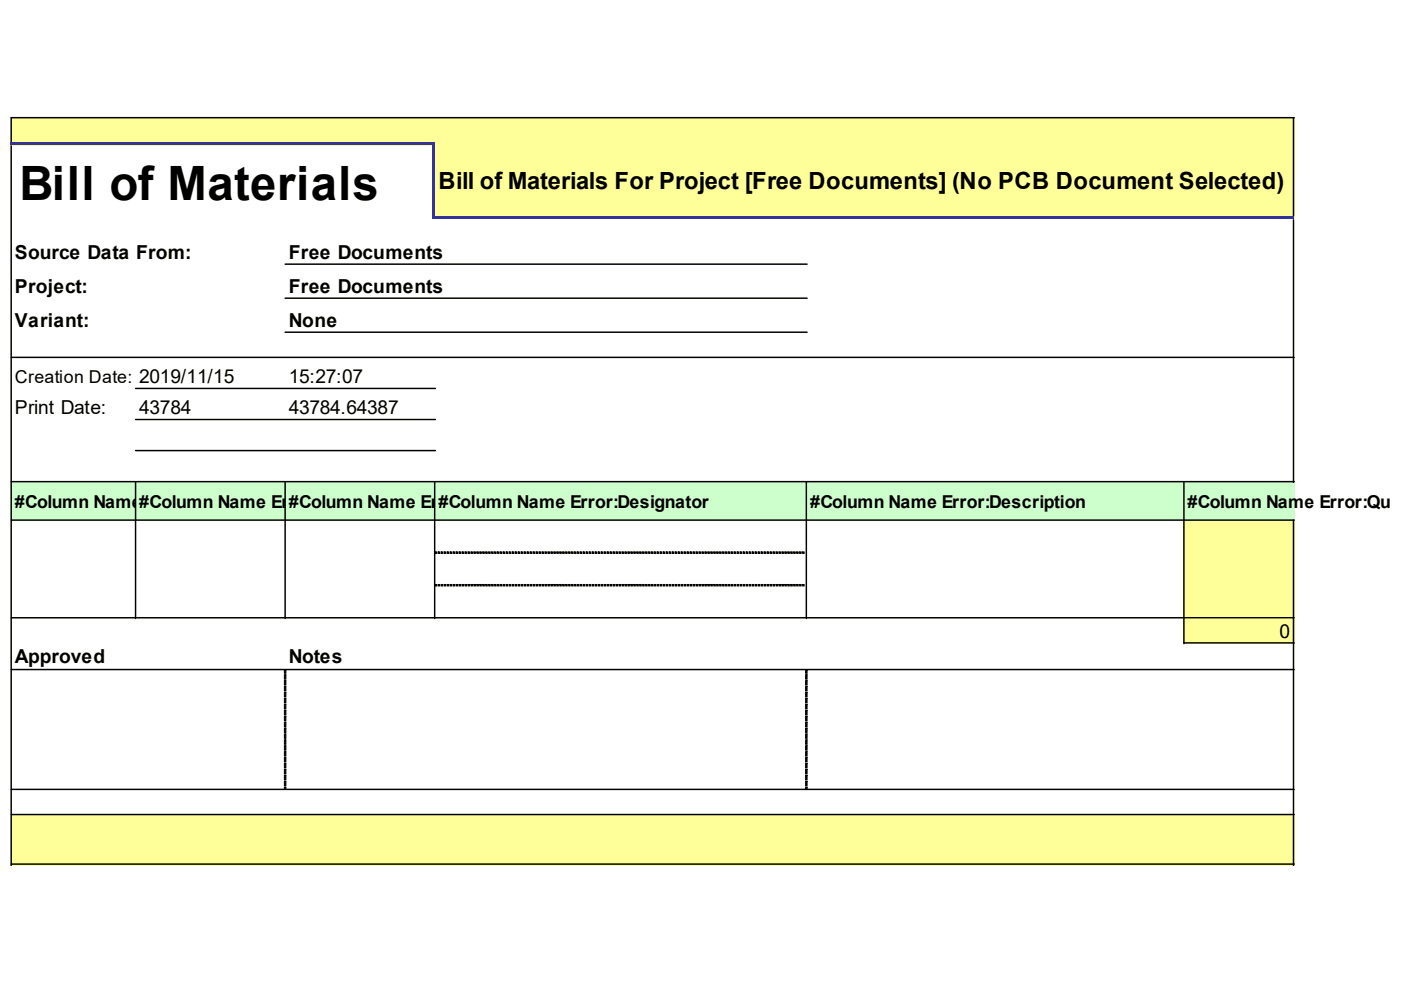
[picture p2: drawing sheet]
<svg xmlns="http://www.w3.org/2000/svg" width="289mm" height="203mm" viewBox="0 0 289 203" stroke-linecap="round" stroke-linejoin="round" font-family="sans-serif">
<defs><g id="words">
<text font-size="9.8" x="4" y="41.2">Bill of Materials</text>
<g font-size="4.9">
<text x="90.4" y="39.1">Bill of Materials For Project [Free</text>
<text x="166.7" y="39.1">Documents] (No PCB Document Selected)</text>
</g>
<g font-size="4">
<text x="3.1" y="53.4">Source Data From:</text>
<text x="59.6" y="53.4">Free Documents</text>
<text x="3.1" y="60.4">Project:</text>
<text x="59.6" y="60.4">Free Documents</text>
<text x="3.1" y="67.5">Variant:</text>
<text x="59.6" y="67.5">None</text>
<text x="59.6" y="79.1">15:27:07</text>
<text x="3.1" y="85.5">Print Date:</text>
<text x="28.7" y="85.5">43784</text>
<text x="59.6" y="85.5">43784.64387</text>
<text x="263.9" y="131.6">0</text>
<text x="3.1" y="136.7">Approved</text>
<text x="59.6" y="136.7">Notes</text>
</g>
<g font-size="3.7">
<text x="3.1" y="79.1">Creation Date: 2019/11/15</text>
<text x="3.1" y="104.7">#Column Name#Error:Fo Name</text>
<text x="30.9" y="104.7">ColumnotprintEr</text>
<text x="59.6" y="104.7">ror:Comment</text>
<text x="59.6" y="104.7">#Column Name Er</text>
<text x="90.4" y="104.7">ror:LibRef</text>
<text x="90.4" y="104.7">#Column Name Error:Designator</text>
<text x="167.1" y="104.7">#Column Name Error:Description</text>
<text x="244.9" y="104.7">#Column Name Error:Quan</text>
</g>
</g></defs>
<g fill="#ff9">
<path d="M2.4 24.4h25.7v5.5h-25.7z" fill-rule="evenodd"/>
<path d="M27.8 24.4h31.2v5.5h-31.2z" fill-rule="evenodd"/>
<path d="M58.6 24.4h31.2v5.5h-31.2z" fill-rule="evenodd"/>
<path d="M89.5 24.4h76.9v5.5h-76.9z" fill-rule="evenodd"/>
<path d="M166.1 24.4h78.2v5.5h-78.2z" fill-rule="evenodd"/>
<path d="M244 24.4h22.9v5.5h-22.9z" fill-rule="evenodd"/>
<path d="M89.5 29.6h76.9v15.6h-76.9z" fill-rule="evenodd"/>
<path d="M166.1 29.6h78.2v15.6h-78.2z" fill-rule="evenodd"/>
<path d="M244 29.6h22.9v15.6h-22.9z" fill-rule="evenodd"/>
<path d="M244 107.1h22.9v7.1h-22.9z" fill-rule="evenodd"/>
<path d="M244 113.9h22.9v7h-22.9z" fill-rule="evenodd"/>
<path d="M244 120.6h22.9v7h-22.9z" fill-rule="evenodd"/>
<path d="M244 127.3h22.9v5.5h-22.9z" fill-rule="evenodd"/>
<path d="M2.4 167.9h25.7v5.5h-25.7z" fill-rule="evenodd"/>
<path d="M27.8 167.9h31.2v5.5h-31.2z" fill-rule="evenodd"/>
<path d="M58.6 167.9h31.2v5.5h-31.2z" fill-rule="evenodd"/>
<path d="M89.5 167.9h76.9v5.5h-76.9z" fill-rule="evenodd"/>
<path d="M166.1 167.9h78.2v5.5h-78.2z" fill-rule="evenodd"/>
<path d="M244 167.9h22.9v5.5h-22.9z" fill-rule="evenodd"/>
<path d="M2.4 173.1h25.7v5.5h-25.7z" fill-rule="evenodd"/>
<path d="M27.8 173.1h31.2v5.5h-31.2z" fill-rule="evenodd"/>
<path d="M58.6 173.1h31.2v5.5h-31.2z" fill-rule="evenodd"/>
<path d="M89.5 173.1h76.9v5.5h-76.9z" fill-rule="evenodd"/>
<path d="M166.1 173.1h78.2v5.5h-78.2z" fill-rule="evenodd"/>
<path d="M244 173.1h22.9v5.5h-22.9z" fill-rule="evenodd"/>
</g>
<g fill="#cfc">
<path d="M2.4 99.2h25.7v8.2h-25.7z" fill-rule="evenodd"/>
<path d="M27.8 99.2h31.2v8.2h-31.2z" fill-rule="evenodd"/>
<path d="M58.6 99.2h31.2v8.2h-31.2z" fill-rule="evenodd"/>
<path d="M89.5 99.2h76.9v8.2h-76.9z" fill-rule="evenodd"/>
<path d="M166.1 99.2h78.2v8.2h-78.2z" fill-rule="evenodd"/>
<path d="M244 99.2h22.9v8.2h-22.9z" fill-rule="evenodd"/>
</g>
<g fill="none" stroke="#000" stroke-width=".31">
<path d="M2.3 30.1v148.5M266.8 24.3v20.3M266.9 24.3h-264.6v5M58.8 54.5h107.6M266.8 45.3v54.2M2.3 73.7h264.6M58.8 61.5h107.6M58.8 68.5h107.6M2.3 99.4h264.6M28 80.1h61.8M28 86.5h61.8M28 93h61.8"/>
<path d="M28 99.4v28.2M58.8 99.4v28.2M89.6 99.4v28.2M166.3 99.4v28.2M244.2 99.4v33.4M2.3 107.3h264.6M266.8 107.3v71.3M2.3 127.4h264.6M2.3 138.1h264.6M244.2 132.6h22.7M2.3 162.8h264.6M2.3 168h264.6"/>
<path d="M2.3 178.3h264.6"/>
</g>
<g fill="#000" stroke="#000" stroke-width=".21">
<path d="M89.8 113.9h.3v.3h-.3zM90.4 113.9h.3v.3h-.3zM91 113.9h.3v.3h-.3zM91.6 113.9h.3v.3h-.3zM92.2 113.9h.3v.3h-.3zM92.8 113.9h.4v.3h-.4zM93.5 113.9h.3v.3h-.3zM94.1 113.9h.3v.3h-.3zM94.7 113.9h.3v.3h-.3zM95.3 113.9h.3v.3h-.3zM95.9 113.9h.3v.3h-.3zM96.5 113.9h.3v.3h-.3zM97.1 113.9h.3v.3h-.3zM97.7 113.9h.3v.3h-.3zM98.3 113.9h.4v.3h-.4zM99 113.9h.3v.3h-.3zM99.6 113.9h.3v.3h-.3zM100.2 113.9h.3v.3h-.3zM100.8 113.9h.3v.3h-.3zM101.4 113.9h.3v.3h-.3zM102 113.9h.3v.3h-.3zM102.6 113.9h.3v.3h-.3zM103.2 113.9h.3v.3h-.3zM103.8 113.9h.3v.3h-.3zM104.5 113.9h.3v.3h-.3zM105.1 113.9h.3v.3h-.3zM105.7 113.9h.3v.3h-.3zM106.3 113.9h.3v.3h-.3zM106.9 113.9h.3v.3h-.3zM107.5 113.9h.3v.3h-.3zM108.1 113.9h.3v.3h-.3zM108.7 113.9h.3v.3h-.3zM109.3 113.9h.3v.3h-.3zM110 113.9h.3v.3h-.3zM110.6 113.9h.3v.3h-.3zM111.2 113.9h.3v.3h-.3zM111.8 113.9h.3v.3h-.3zM112.4 113.9h.3v.3h-.3zM113 113.9h.3v.3h-.3zM113.6 113.9h.3v.3h-.3zM114.2 113.9h.3v.3h-.3zM114.8 113.9h.3v.3h-.3zM115.4 113.9h.4v.3h-.4zM116.1 113.9h.3v.3h-.3zM116.7 113.9h.3v.3h-.3zM117.3 113.9h.3v.3h-.3zM117.9 113.9h.3v.3h-.3zM118.5 113.9h.3v.3h-.3zM119.1 113.9h.3v.3h-.3zM119.7 113.9h.3v.3h-.3zM120.3 113.9h.3v.3h-.3zM120.9 113.9h.3v.3h-.3zM121.6 113.9h.3v.3h-.3zM122.2 113.9h.3v.3h-.3zM122.8 113.9h.3v.3h-.3zM123.4 113.9h.3v.3h-.3zM124 113.9h.3v.3h-.3zM124.6 113.9h.3v.3h-.3zM125.2 113.9h.3v.3h-.3zM125.8 113.9h.3v.3h-.3zM126.4 113.9h.3v.3h-.3zM127.1 113.9h.3v.3h-.3zM127.7 113.9h.3v.3h-.3zM128.3 113.9h.3v.3h-.3zM128.9 113.9h.3v.3h-.3zM129.5 113.9h.3v.3h-.3zM130.1 113.9h.3v.3h-.3zM130.7 113.9h.3v.3h-.3zM131.3 113.9h.3v.3h-.3zM131.9 113.9h.3v.3h-.3zM132.5 113.9h.4v.3h-.4zM133.2 113.9h.3v.3h-.3zM133.8 113.9h.3v.3h-.3zM134.4 113.9h.3v.3h-.3zM135 113.9h.3v.3h-.3zM135.6 113.9h.3v.3h-.3zM136.2 113.9h.3v.3h-.3zM136.8 113.9h.3v.3h-.3zM137.4 113.9h.3v.3h-.3zM138 113.9h.3v.3h-.3zM138.7 113.9h.3v.3h-.3zM139.3 113.9h.3v.3h-.3zM139.9 113.9h.3v.3h-.3zM140.5 113.9h.3v.3h-.3zM141.1 113.9h.3v.3h-.3zM141.7 113.9h.3v.3h-.3zM142.3 113.9h.3v.3h-.3zM142.9 113.9h.3v.3h-.3zM143.5 113.9h.3v.3h-.3zM144.2 113.9h.3v.3h-.3zM144.8 113.9h.3v.3h-.3zM145.4 113.9h.3v.3h-.3zM146 113.9h.3v.3h-.3zM146.6 113.9h.3v.3h-.3zM147.2 113.9h.3v.3h-.3zM147.8 113.9h.3v.3h-.3zM148.4 113.9h.3v.3h-.3zM149 113.9h.3v.3h-.3zM149.6 113.9h.4v.3h-.4zM150.3 113.9h.3v.3h-.3zM150.9 113.9h.3v.3h-.3zM151.5 113.9h.3v.3h-.3zM152.1 113.9h.3v.3h-.3zM152.7 113.9h.3v.3h-.3zM153.3 113.9h.3v.3h-.3zM153.9 113.9h.3v.3h-.3zM154.5 113.9h.3v.3h-.3zM155.1 113.9h.3v.3h-.3zM155.8 113.9h.3v.3h-.3zM156.4 113.9h.3v.3h-.3zM157 113.9h.3v.3h-.3zM157.6 113.9h.3v.3h-.3zM158.2 113.9h.3v.3h-.3zM158.8 113.9h.3v.3h-.3zM159.4 113.9h.3v.3h-.3zM160 113.9h.3v.3h-.3zM160.6 113.9h.3v.3h-.3zM161.3 113.9h.3v.3h-.3zM161.9 113.9h.3v.3h-.3zM162.5 113.9h.3v.3h-.3zM163.1 113.9h.3v.3h-.3zM163.7 113.9h.3v.3h-.3zM164.3 113.9h.3v.3h-.3zM164.9 113.9h.3v.3h-.3zM165.5 113.9h.3v.3h-.3z"/>
<path d="M58.6 138.3h.4v.6h-.4zM58.6 139.2h.4v.9h-.4zM58.6 140.4h.4v.9h-.4zM58.6 141.6h.4v.9h-.4zM58.6 142.9h.4v.9h-.4zM58.6 144.1h.4v.9h-.4zM58.6 145.3h.4v.9h-.4zM58.6 146.5h.4v.9h-.4zM58.6 147.7h.4v1h-.4zM58.6 149h.4v.9h-.4zM58.6 150.2h.4v.9h-.4zM58.6 151.4h.4v.9h-.4zM58.6 152.6h.4v.9h-.4zM58.6 153.8h.4v1h-.4zM58.6 155.1h.4v.9h-.4zM58.6 156.3h.4v.9h-.4zM58.6 157.5h.4v.9h-.4zM58.6 158.7h.4v.9h-.4zM58.6 159.9h.4v1h-.4zM58.6 161.2h.4v.9h-.4zM58.6 162.4h.4v.3h-.4z"/>
<path d="M89.8 120.6h.3v.3h-.3zM90.4 120.6h.3v.3h-.3zM91 120.6h.3v.3h-.3zM91.6 120.6h.3v.3h-.3zM92.2 120.6h.3v.3h-.3zM92.8 120.6h.4v.3h-.4zM93.5 120.6h.3v.3h-.3zM94.1 120.6h.3v.3h-.3zM94.7 120.6h.3v.3h-.3zM95.3 120.6h.3v.3h-.3zM95.9 120.6h.3v.3h-.3zM96.5 120.6h.3v.3h-.3zM97.1 120.6h.3v.3h-.3zM97.7 120.6h.3v.3h-.3zM98.3 120.6h.4v.3h-.4zM99 120.6h.3v.3h-.3zM99.6 120.6h.3v.3h-.3zM100.2 120.6h.3v.3h-.3zM100.8 120.6h.3v.3h-.3zM101.4 120.6h.3v.3h-.3zM102 120.6h.3v.3h-.3zM102.6 120.6h.3v.3h-.3zM103.2 120.6h.3v.3h-.3zM103.8 120.6h.3v.3h-.3zM104.5 120.6h.3v.3h-.3zM105.1 120.6h.3v.3h-.3zM105.7 120.6h.3v.3h-.3zM106.3 120.6h.3v.3h-.3zM106.9 120.6h.3v.3h-.3zM107.5 120.6h.3v.3h-.3zM108.1 120.6h.3v.3h-.3zM108.7 120.6h.3v.3h-.3zM109.3 120.6h.3v.3h-.3zM110 120.6h.3v.3h-.3zM110.6 120.6h.3v.3h-.3zM111.2 120.6h.3v.3h-.3zM111.8 120.6h.3v.3h-.3zM112.4 120.6h.3v.3h-.3zM113 120.6h.3v.3h-.3zM113.6 120.6h.3v.3h-.3zM114.2 120.6h.3v.3h-.3zM114.8 120.6h.3v.3h-.3zM115.4 120.6h.4v.3h-.4zM116.1 120.6h.3v.3h-.3zM116.7 120.6h.3v.3h-.3zM117.3 120.6h.3v.3h-.3zM117.9 120.6h.3v.3h-.3zM118.5 120.6h.3v.3h-.3zM119.1 120.6h.3v.3h-.3zM119.7 120.6h.3v.3h-.3zM120.3 120.6h.3v.3h-.3zM120.9 120.6h.3v.3h-.3zM121.6 120.6h.3v.3h-.3zM122.2 120.6h.3v.3h-.3zM122.8 120.6h.3v.3h-.3zM123.4 120.6h.3v.3h-.3zM124 120.6h.3v.3h-.3zM124.6 120.6h.3v.3h-.3zM125.2 120.6h.3v.3h-.3zM125.8 120.6h.3v.3h-.3zM126.4 120.6h.3v.3h-.3zM127.1 120.6h.3v.3h-.3zM127.7 120.6h.3v.3h-.3zM128.3 120.6h.3v.3h-.3zM128.9 120.6h.3v.3h-.3zM129.5 120.6h.3v.3h-.3zM130.1 120.6h.3v.3h-.3zM130.7 120.6h.3v.3h-.3zM131.3 120.6h.3v.3h-.3zM131.9 120.6h.3v.3h-.3zM132.5 120.6h.4v.3h-.4zM133.2 120.6h.3v.3h-.3zM133.8 120.6h.3v.3h-.3zM134.4 120.6h.3v.3h-.3zM135 120.6h.3v.3h-.3zM135.6 120.6h.3v.3h-.3zM136.2 120.6h.3v.3h-.3zM136.8 120.6h.3v.3h-.3zM137.4 120.6h.3v.3h-.3zM138 120.6h.3v.3h-.3zM138.7 120.6h.3v.3h-.3zM139.3 120.6h.3v.3h-.3zM139.9 120.6h.3v.3h-.3zM140.5 120.6h.3v.3h-.3zM141.1 120.6h.3v.3h-.3zM141.7 120.6h.3v.3h-.3zM142.3 120.6h.3v.3h-.3zM142.9 120.6h.3v.3h-.3zM143.5 120.6h.3v.3h-.3zM144.2 120.6h.3v.3h-.3zM144.8 120.6h.3v.3h-.3zM145.4 120.6h.3v.3h-.3zM146 120.6h.3v.3h-.3zM146.6 120.6h.3v.3h-.3zM147.2 120.6h.3v.3h-.3zM147.8 120.6h.3v.3h-.3zM148.4 120.6h.3v.3h-.3zM149 120.6h.3v.3h-.3zM149.6 120.6h.4v.3h-.4zM150.3 120.6h.3v.3h-.3zM150.9 120.6h.3v.3h-.3zM151.5 120.6h.3v.3h-.3zM152.1 120.6h.3v.3h-.3zM152.7 120.6h.3v.3h-.3zM153.3 120.6h.3v.3h-.3zM153.9 120.6h.3v.3h-.3zM154.5 120.6h.3v.3h-.3zM155.1 120.6h.3v.3h-.3zM155.8 120.6h.3v.3h-.3zM156.4 120.6h.3v.3h-.3zM157 120.6h.3v.3h-.3zM157.6 120.6h.3v.3h-.3zM158.2 120.6h.3v.3h-.3zM158.8 120.6h.3v.3h-.3zM159.4 120.6h.3v.3h-.3zM160 120.6h.3v.3h-.3zM160.6 120.6h.3v.3h-.3zM161.3 120.6h.3v.3h-.3zM161.9 120.6h.3v.3h-.3zM162.5 120.6h.3v.3h-.3zM163.1 120.6h.3v.3h-.3zM163.7 120.6h.3v.3h-.3zM164.3 120.6h.3v.3h-.3zM164.9 120.6h.3v.3h-.3zM165.5 120.6h.3v.3h-.3z"/>
<path d="M166.1 138.3h.3v.6h-.3zM166.1 139.2h.3v.9h-.3zM166.1 140.4h.3v.9h-.3zM166.1 141.6h.3v.9h-.3zM166.1 142.9h.3v.9h-.3zM166.1 144.1h.3v.9h-.3zM166.1 145.3h.3v.9h-.3zM166.1 146.5h.3v.9h-.3zM166.1 147.7h.3v1h-.3zM166.1 149h.3v.9h-.3zM166.1 150.2h.3v.9h-.3zM166.1 151.4h.3v.9h-.3zM166.1 152.6h.3v.9h-.3zM166.1 153.8h.3v1h-.3zM166.1 155.1h.3v.9h-.3zM166.1 156.3h.3v.9h-.3zM166.1 157.5h.3v.9h-.3zM166.1 158.7h.3v.9h-.3zM166.1 159.9h.3v1h-.3zM166.1 161.2h.3v.9h-.3zM166.1 162.4h.3v.3h-.3z"/>
</g>
<g fill="#339">
<path d="M2.2 29.3h87.6v.6h-87.6z" fill-rule="evenodd"/>
<path d="M89.8 44.6h177.1v.6h-177.1z" fill-rule="evenodd"/>
<path d="M89.2 29.6h.6v15.6h-.6z" fill-rule="evenodd"/>
</g>
<use href="#words"/>
</svg>
